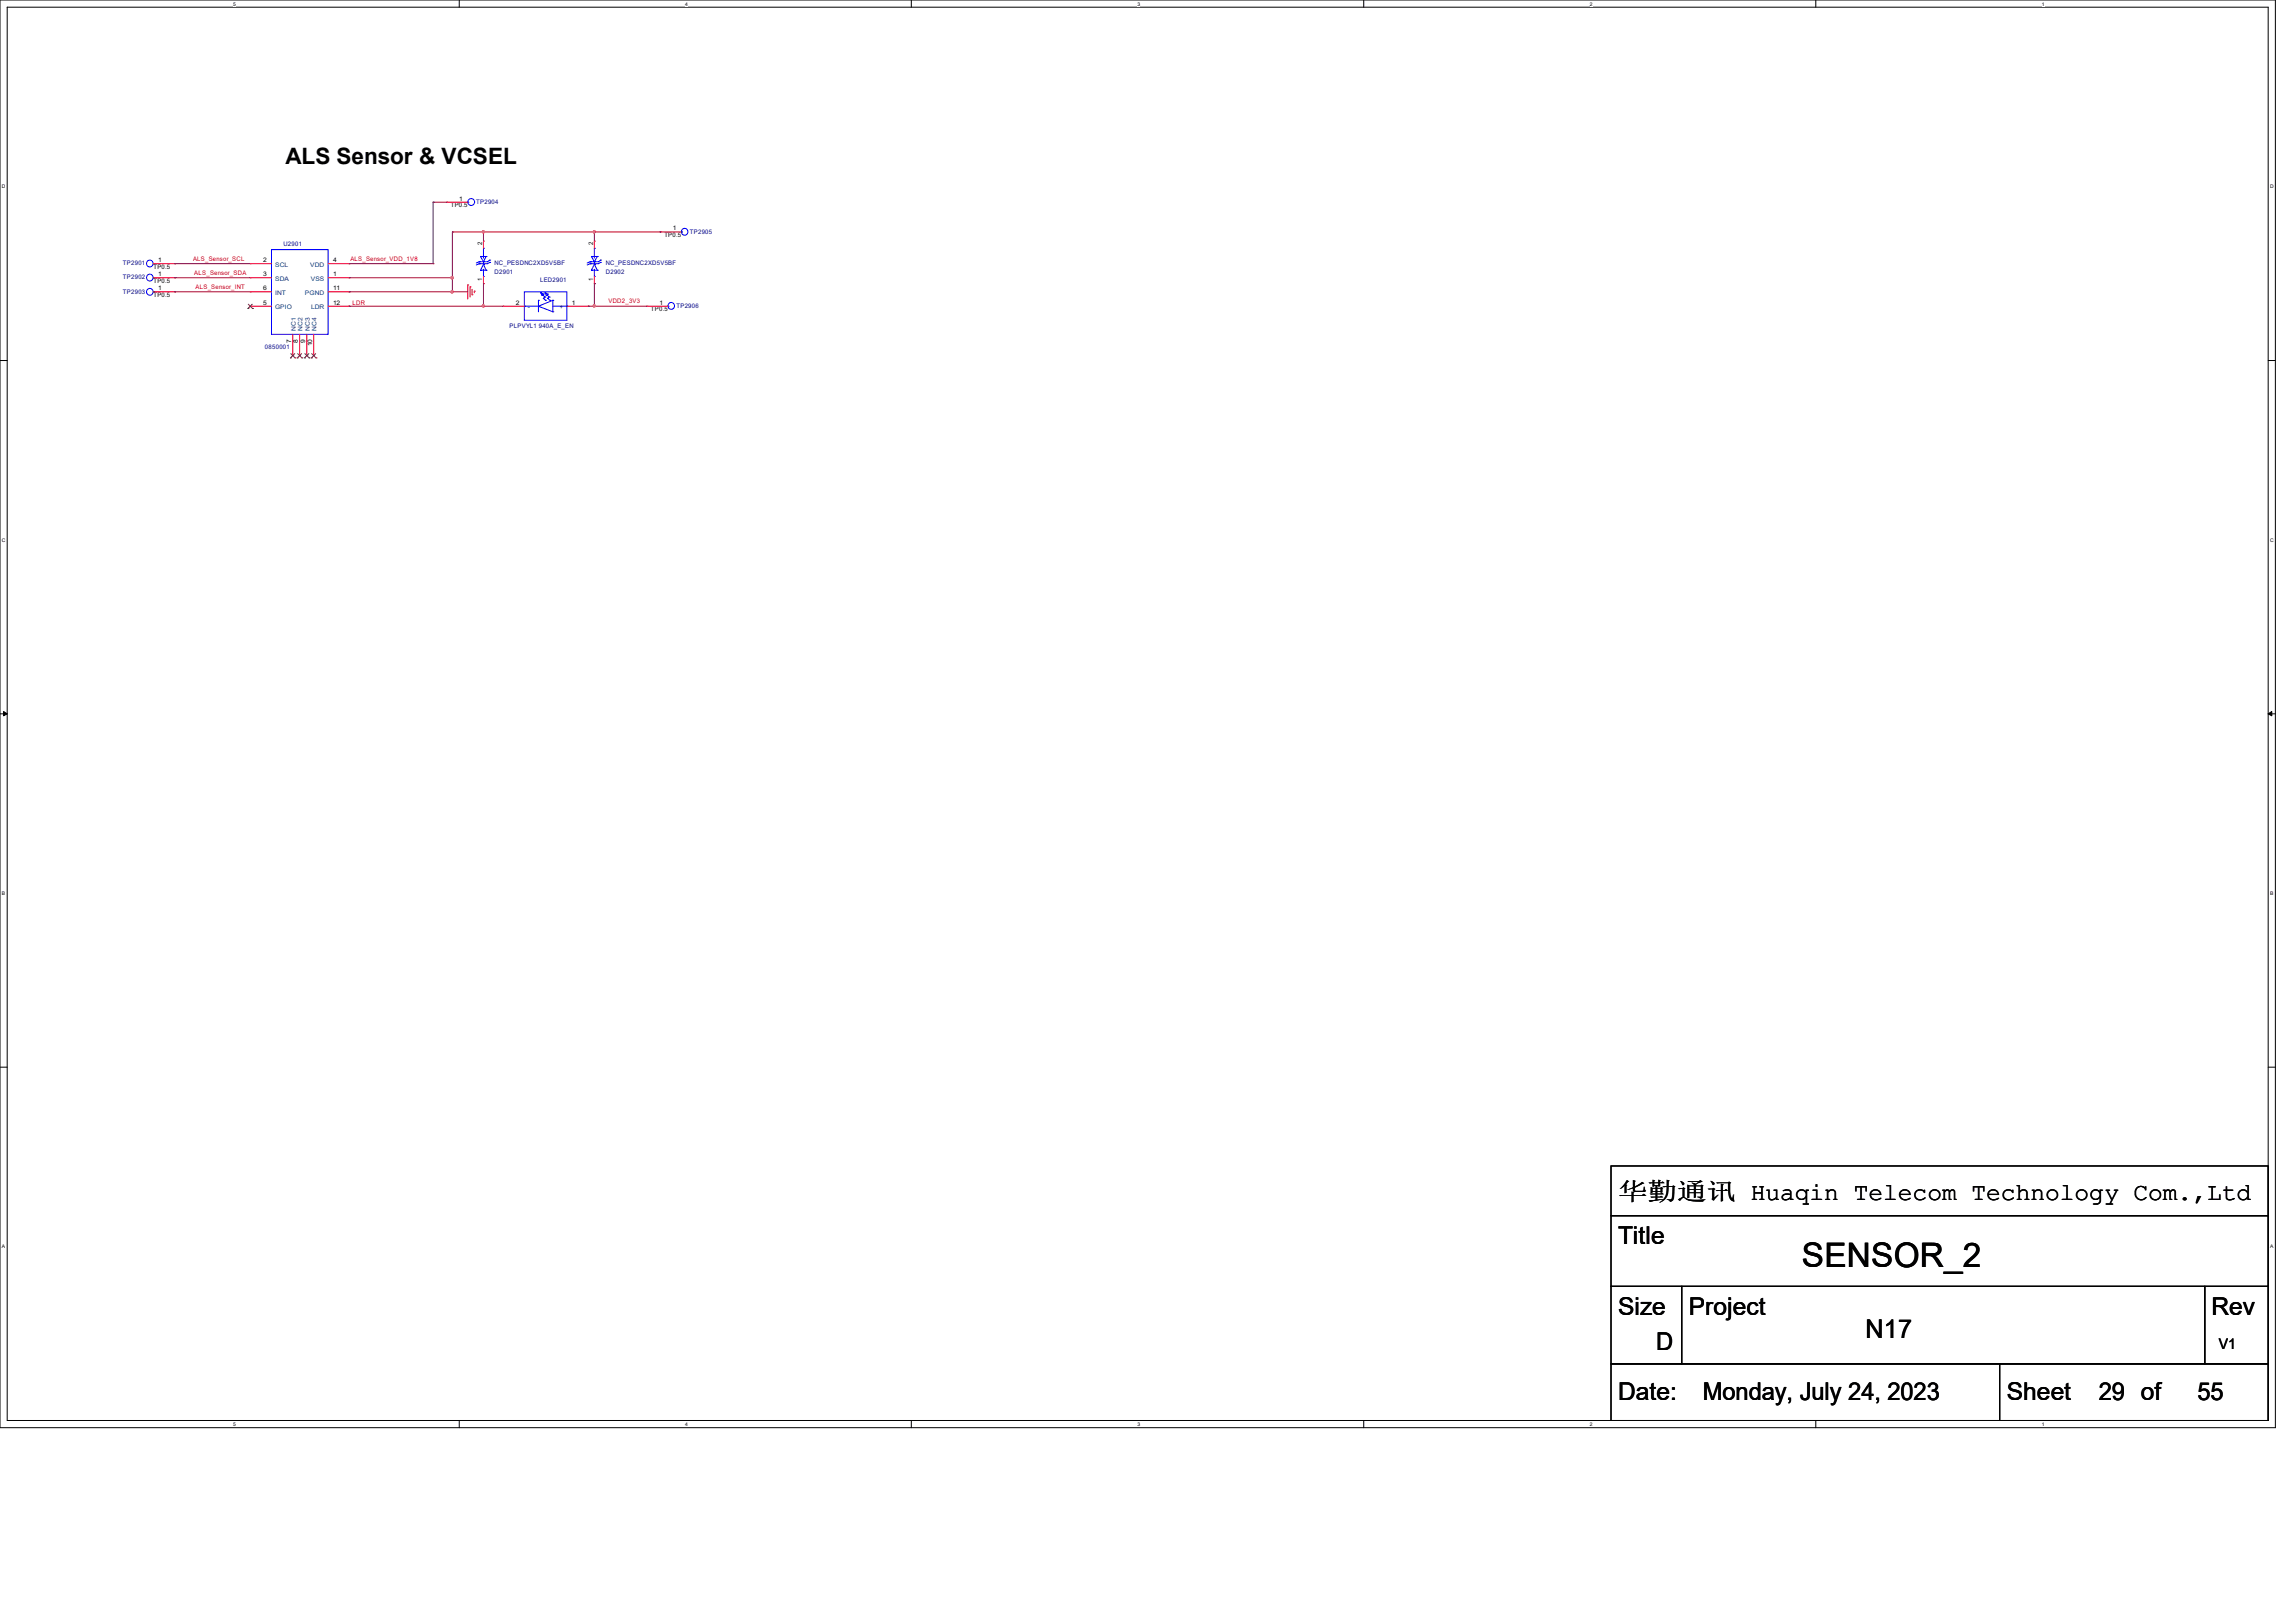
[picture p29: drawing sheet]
<svg xmlns="http://www.w3.org/2000/svg" width="297mm" height="210mm" viewBox="0 0 297 210" stroke-linecap="round" stroke-linejoin="round" font-family="sans-serif">
<defs><g id="words">
<text font-size="4.4" x="233.2" y="163.9">SENSOR_2</text>
<text font-size="3.3" x="241.4" y="173.1">N17</text>
<g font-size="3.2">
<text x="209.4" y="155.2">华勤通讯 Huaqin Telecom Technology Com.,Ltd</text>
<text x="209.4" y="161">Title</text>
<text x="209.4" y="170.2">Size</text>
<text x="218.6" y="170.2">Project</text>
<text x="286.2" y="170.2">Rev</text>
<text x="214.3" y="174.8">D</text>
<text x="209.4" y="181.1">Date:</text>
<text x="220.4" y="181.1">Monday, July 24, 2023</text>
<text x="259.7" y="181.1">Sheet</text>
<text x="271.6" y="181.1">29 of</text>
<text x="284.4" y="181.1">55</text>
</g>
<text font-size="2.9" x="37" y="21.2">ALS Sensor &amp; VCSEL</text>
<text font-size="1.9" x="287.2" y="174.5">V1</text>
<g font-size=".8">
<text x="58.3" y="26.8">TP0.5</text>
<text x="59.4" y="25.9">1</text>
<text x="87.1" y="29.8">1</text>
<text x="19.9" y="34.8">TP0.5</text>
<text x="20.5" y="33.9">1</text>
<text x="20.5" y="35.7">1</text>
<text x="34" y="33.9">2</text>
<text x="34" y="35.7">3</text>
<text x="43.1" y="35.7">1</text>
<text x="43.1" y="33.9">4</text>
<text x="62.4" y="31.8" transform="rotate(-90 62.4 31.8)">2</text>
<text x="76.7" y="31.8" transform="rotate(-90 76.7 31.8)">2</text>
<text x="86" y="30.7">TP0.5</text>
<text x="19.9" y="38.4">TP0.5</text>
<text x="19.9" y="36.6">TP0.5</text>
<text x="20.5" y="37.5">1</text>
<text x="34" y="39.4">5</text>
<text x="34" y="37.5">6</text>
<text x="43.1" y="37.5">11</text>
<text x="43.1" y="39.4">12</text>
<text x="62.4" y="36.4" transform="rotate(-90 62.4 36.4)">1</text>
<text x="66.8" y="39.4">2</text>
<text x="74" y="39.4">1</text>
<text x="76.7" y="36.4" transform="rotate(-90 76.7 36.4)">1</text>
<text x="84.2" y="40.3">TP0.5</text>
<text x="85.3" y="39.4">1</text>
<text x="37.7" y="44.4" transform="rotate(-90 37.7 44.4)">7</text>
<text x="38.6" y="44.4" transform="rotate(-90 38.6 44.4)">8</text>
<text x="39.5" y="44.4" transform="rotate(-90 39.5 44.4)">9</text>
<text x="40.4" y="44.8" transform="rotate(-90 40.4 44.8)">10</text>
</g>
<g font-size=".8" fill="#000080">
<text x="61.6" y="26.4">TP2904</text>
<text x="15.9" y="34.3">TP2901</text>
<text x="36.7" y="31.8">U2901</text>
<text x="64" y="35.4">D2901</text>
<text x="64" y="34.3">NC_PESDNC2XD5V5BF</text>
<text x="78.4" y="35.4">D2902</text>
<text x="78.4" y="34.3">NC_PESDNC2XD5V5BF</text>
<text x="89.3" y="30.2">TP2905</text>
<text x="15.9" y="38">TP2903</text>
<text x="15.9" y="36.2">TP2902</text>
<text x="69.9" y="36.4">LED2901</text>
<text x="87.5" y="39.8">TP2906</text>
<text x="34.3" y="45.2">0850001</text>
<text x="66" y="42.5">PLPVYL1 940A_E_EN</text>
</g>
<g font-size=".8" fill="#f00">
<text x="25" y="33.7">ALS_Sensor_SCL</text>
<text x="25.1" y="35.6">ALS_Sensor_SDA</text>
<text x="45.3" y="33.7">ALS_Sensor_VDD_1V8</text>
<text x="25.3" y="37.4">ALS_Sensor_INT</text>
<text x="45.6" y="39.5">LDR</text>
<text x="78.7" y="39.2">VDD2_3V3</text>
</g>
<g font-size=".8" fill="#004080">
<text x="35.6" y="34.5">SCL</text>
<text x="40.1" y="34.5">VDD</text>
<text x="35.6" y="36.3">SDA</text>
<text x="35.6" y="40">GPIO</text>
<text x="35.6" y="38.1">INT</text>
<text x="39.5" y="38.1">PGND</text>
<text x="40.2" y="36.3">VSS</text>
<text x="40.3" y="40">LDR</text>
<text x="68.3" y="40">-</text>
<text x="72.4" y="40">+</text>
<text x="38.3" y="42.8" transform="rotate(-90 38.3 42.8)">NC1</text>
<text x="39.2" y="42.8" transform="rotate(-90 39.2 42.8)">NC2</text>
<text x="40.1" y="42.8" transform="rotate(-90 40.1 42.8)">NC3</text>
<text x="41" y="42.8" transform="rotate(-90 41 42.8)">NC4</text>
</g>
<g font-size=".6">
<text x="30.2" y=".7">5</text>
<text x="88.7" y=".7">4</text>
<text x="147.2" y=".7">3</text>
<text x="205.7" y=".7">2</text>
<text x="264.2" y=".7">1</text>
<text x=".3" y="24.4">D</text>
<text x="293.8" y="24.4">D</text>
<text x=".3" y="70.1">C</text>
<text x="293.8" y="70.1">C</text>
<text x=".3" y="115.8">B</text>
<text x="293.8" y="115.8">B</text>
<text x=".3" y="161.5">A</text>
<text x="293.8" y="161.5">A</text>
<text x="30.2" y="184.5">5</text>
<text x="88.7" y="184.5">4</text>
<text x="147.2" y="184.5">3</text>
<text x="205.7" y="184.5">2</text>
<text x="264.2" y="184.5">1</text>
</g>
</g></defs>
<path d="M0 0h294.5v184.7h-294.5zM.9 .9h292.6v182.9h-292.6z" fill="none" stroke="#000" stroke-width=".13"/>
<g fill="#fff">
<path d="M30.2 .1h.3v.7h-.3z"/>
<path d="M30.2 183.9h.3v.8h-.3z"/>
</g>
<path d="M59.4 0v.9M59.4 183.8v.9" fill="none" stroke="#000" stroke-width=".13"/>
<g fill="#fff">
<path d="M88.7 .1h.3v.7h-.3z"/>
<path d="M88.7 183.9h.3v.8h-.3z"/>
</g>
<path d="M117.9 0v.9M117.9 183.8v.9" fill="none" stroke="#000" stroke-width=".13"/>
<g fill="#fff">
<path d="M147.2 .1h.3v.7h-.3z"/>
<path d="M147.2 183.9h.3v.8h-.3z"/>
</g>
<path d="M176.5 0v.9M176.5 183.8v.9" fill="none" stroke="#000" stroke-width=".13"/>
<g fill="#fff">
<path d="M205.7 .1h.4v.7h-.4z"/>
<path d="M205.7 183.9h.4v.8h-.4z"/>
</g>
<path d="M235 0v.9M235 183.8v.9" fill="none" stroke="#000" stroke-width=".13"/>
<g fill="#fff">
<path d="M264.2 .1h.4v.7h-.4z"/>
<path d="M264.2 183.9h.4v.8h-.4z"/>
<path d="M.3 23.8h.4v.7h-.4z"/>
<path d="M293.8 23.8h.5v.7h-.5z"/>
<path d="M.3 69.5h.4v.7h-.4z"/>
<path d="M293.8 69.5h.5v.7h-.5z"/>
</g>
<path d="M0 46.7h.9M293.5 46.7h1" fill="none" stroke="#000" stroke-width=".13"/>
<g fill="#fff">
<path d="M.3 115.2h.4v.8h-.4z"/>
<path d="M293.8 115.2h.4v.8h-.4z"/>
</g>
<path d="M0 92.4h.9M293.5 92.4h1" fill="none" stroke="#000" stroke-width=".13"/>
<path d="M.5 92.1l.4 .3-.4 .2zM293.5 92.4l.5-.3v.5z" fill="#000" stroke="#000" stroke-width=".13"/>
<g fill="#fff">
<path d="M.3 161h.3v.7h-.3z"/>
<path d="M293.8 161h.4v.7h-.4z"/>
</g>
<path d="M0 138.1h.9M293.5 138.1h1M208.5 157.3h85v9.2h-85zM208.5 150.9h85v6.4h-85zM208.5 166.5h9.1v10h-9.1zM208.5 176.5h50.3v7.3h-50.3zM217.6 166.5h67.7v10h-67.7zM258.8 176.5h34.7v7.3h-34.7zM285.3 166.5h8.2v10h-8.2z" fill="none" stroke="#000" stroke-width=".13"/>
<g fill="none" stroke="#f00" stroke-width=".13">
<path d="M19.9 37.8h2.7M19.9 35.9h2.7M19.9 34.1h2.7M22.6 37.8h.1M22.6 34.1h.1M22.6 35.9h.1M32.4 34.1h.1M32.4 35.9h.1M32.4 39.6h.1M32.4 37.8h.1M32.4 37.8h2.7M32.4 39.6h2.7"/>
<path d="M32.4 35.9h2.7M32.4 34.1h2.7M42.5 37.8h2.7M42.5 39.6h2.7M42.5 35.9h2.7M42.5 34.1h2.7M45.2 35.9h.1M45.2 34.1h.1M45.2 37.8h.1M45.2 39.6h.1M57.8 26.2h.1M57.8 26.2h2.7"/>
<path d="M60.5 36.9h.1M60.5 36.9v1.8M60.8 37.1h.1M60.8 37.1v1.3M61.1 38.1h.1M61.1 37.4v.7M61.4 37.7h.1M61.4 37.7v.2M62.6 31.2h.1M62.6 36.7h.1M62.6 31.2v.9M62.6 35.8v.9"/>
<path d="M65.1 39.6h.1M65.1 39.6h2.8M73.4 39.6h2.7M76.1 39.6h.1M76.9 31.2h.1M76.9 36.7h.1M76.9 31.2v.9M76.9 35.8v.9M83.7 39.6h.1M83.7 39.6h2.7M85.4 30h.1M85.4 30h2.8"/>
<path d="M37.9 46h.1M37.9 43.3v2.7M38.8 46h.1M38.8 43.3v2.7M39.7 46h.1M39.7 43.3v2.7M40.6 46h.1M40.6 43.3v2.7"/>
</g>
<g fill="none" stroke="#00f" stroke-width=".13">
<path d="M19.9 37.8h.1M19.9 34.1h.1M19.9 35.9h.1M35.1 32.3h7.4v11h-7.4zM60.5 26.2h.1M62 34.1h.1M62 33.9h.1M62 33.9l-.4 .1M62 34.1l-.4 .2M62.2 35h.1M62.2 33.2h.1M62.2 35h.7"/>
<path d="M62.2 33.2l.4 .7M62.2 33.2h.7M62.6 35.8h.1M62.6 32.1h.1M62.6 34.2h.1M62.6 33.9h.1M62.6 32.1v1.3M62.6 33.9v.3M62.6 34.8v1M62.6 34.2l.3 .8M62.6 34.2l-.4 .8M62.9 35h.1"/>
<path d="M62.9 33.2h.1M62.9 33.2l-.3 .7M63.4 34h.1M63.4 33.7h.1M63.4 34l-.3 .1h-1.1M63.4 33.7l-.3 .2h-1.1M67.9 37.8h5.5v3.6h-5.5zM67.9 39.6h.1M67.9 39.6h1.8M69.7 38.9h.1M69.7 39.6h.1M69.7 38.9v1.4"/>
<path d="M69.7 39.6l1.8 .7M70 37.9h.1M70 37.9l.3 .2M70 37.9l.1 .3M70.1 38.2h.1M70.2 38.1l.3 .3M70.3 38.6h.1M70.3 38.1h.1M70.3 38.6l.3 .3M70.3 38.1l-.2 .1M70.5 37.9h.1M70.5 38.4h.1"/>
<path d="M70.5 37.9l.4 .2M70.5 37.9l.2 .3M70.5 38.4l-.2 .2M70.6 38.9h.1M70.7 38.2h.1M70.8 38.1l.3 .3M70.9 38.6h.1M70.9 38.1h.1M70.9 38.6l.3 .3M70.9 38.1l-.2 .1M71.1 38.4h.1M71.1 38.4l-.2 .2"/>
<path d="M71.2 38.9h.1M71.5 38.9h.1M71.5 39.6h1.9M71.5 38.9l-1.8 .7M71.5 38.9v1.4M73.4 39.6h.1M76.4 34.1h.1M76.4 33.9h.1M76.4 33.9l-.4 .1M76.4 34.1l-.4 .2M76.5 35h.1M76.5 33.2h.1"/>
<path d="M76.5 35h.8M76.5 33.2h.8M76.5 33.2l.4 .7M76.9 35.8h.1M76.9 32.1h.1M76.9 34.2h.1M76.9 33.9h.1M76.9 32.1v1.3M76.9 33.9v.3M76.9 34.8v1M76.9 34.2l.4 .8M76.9 34.2l-.4 .8"/>
<path d="M77.3 35h.1M77.3 33.2h.1M77.3 33.2l-.4 .7M77.7 34h.1M77.7 33.7h.1M77.7 34l-.2 .1h-1.1M77.7 33.7l-.2 .2h-1.1M86.4 39.6h.1M88.2 30h.1M71.5 40.3h.1"/>
<circle cx="19.4" cy="37.8" r=".43"/>
<circle cx="19.4" cy="34.1" r=".43"/>
<circle cx="19.4" cy="35.9" r=".43"/>
<circle cx="61" cy="26.1" r=".44"/>
<circle cx="86.9" cy="39.6" r=".43"/>
<circle cx="88.6" cy="30" r=".43"/>
</g>
<g fill="none" stroke="#804000" stroke-width=".13">
<path d="M32.1 39.9h.1M32.1 39.4l.6 .5M32.6 39.4l-.5 .5M32.7 39.9h.1M37.6 46.3h.1M37.6 45.8l.6 .5M38.1 45.8l-.5 .5M38.2 46.3h.1M38.5 46.3h.1M38.5 45.8l.6 .5M39 45.8l-.5 .5M39.1 46.3h.1"/>
<path d="M39.4 46.3h.1M39.5 45.8l.5 .5M40 45.8l-.6 .5M40 46.3h.1M40.3 46.3h.1M40.3 45.8l.6 .5M40.9 45.8l-.6 .5M40.9 46.3h.1"/>
</g>
<g fill="none" stroke="#800040" stroke-width=".13">
<path d="M22.6 34.1h.1M22.6 35.9h.1M22.6 37.8h.1M22.6 34.1h9.8M22.6 35.9h9.8M22.6 37.8h9.8M45.2 34.1h.1M45.2 35.9h.1M45.2 37.8h.1M45.2 39.6h.1M45.2 34.1h10.8M45.2 35.9h13.3"/>
<path d="M45.2 37.8h15.3M45.2 39.6h19.9M56 34.1h.1M56 26.2h.1M56 26.2v7.9M56 26.2h1.8M58.5 30h.1M58.5 37.8h.1M58.5 30v7.8M58.5 30h26.9M62.6 30h.1M62.6 39.6h.1"/>
<path d="M62.6 30v1.2M62.6 36.7v2.9M76.1 39.6h.1M76.1 39.6h7.6M76.9 36.7h.1M76.9 39.6h.1M76.9 30h.1M76.9 30v1.2M76.9 36.7v2.9M85.4 30h.1"/>
</g>
<g fill="#f0f" stroke="#f0f" stroke-width=".13">
<circle cx="58.5" cy="35.9" r=".17"/>
<circle cx="58.5" cy="37.8" r=".17"/>
<circle cx="62.5" cy="39.6" r=".16"/>
<circle cx="76.9" cy="39.6" r=".16"/>
<circle cx="62.5" cy="30" r=".16"/>
<circle cx="76.9" cy="30" r=".16"/>
</g>
<use href="#words"/>
</svg>
